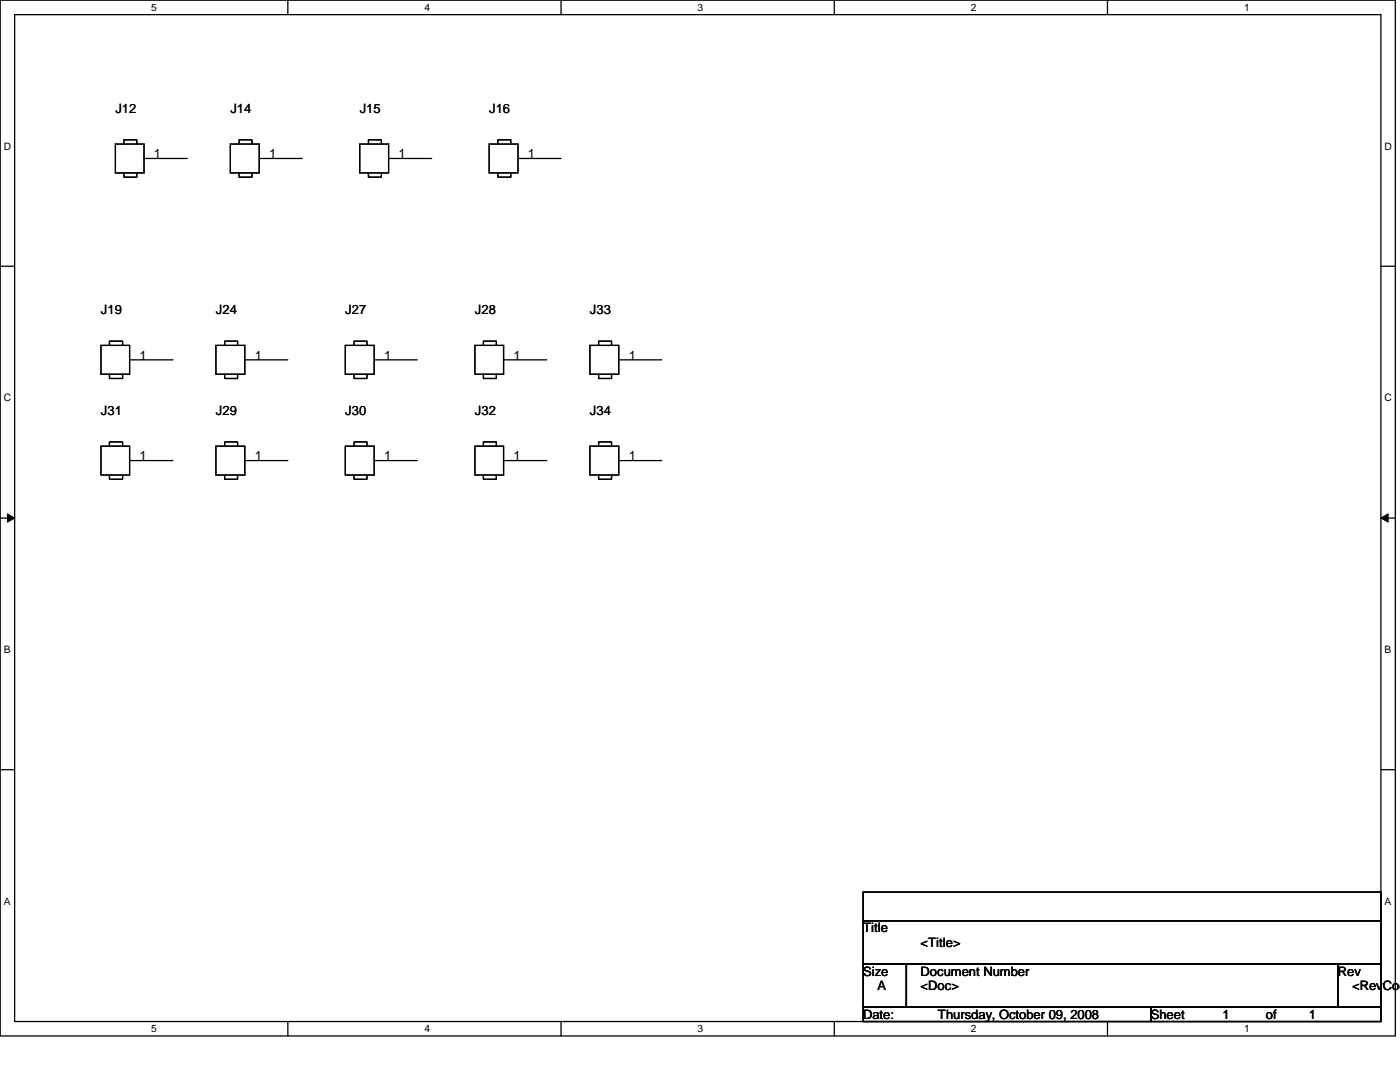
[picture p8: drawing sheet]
<svg xmlns="http://www.w3.org/2000/svg" width="279mm" height="216mm" viewBox="0 0 279 216" stroke-linecap="round" stroke-linejoin="round" font-family="sans-serif">
<defs><g id="words">
<g font-size="2.6">
<text x="23" y="22.5">J12</text>
<text x="46" y="22.5">J14</text>
<text x="71.8" y="22.5">J15</text>
<text x="97.6" y="22.5">J16</text>
<text x="30.7" y="31.6">1</text>
<text x="53.7" y="31.6">1</text>
<text x="79.5" y="31.6">1</text>
<text x="105.4" y="31.6">1</text>
<text x="20.2" y="62.7">J19</text>
<text x="43.1" y="62.7">J24</text>
<text x="68.9" y="62.7">J27</text>
<text x="94.8" y="62.7">J28</text>
<text x="117.7" y="62.7">J33</text>
<text x="27.9" y="71.8">1</text>
<text x="50.8" y="71.8">1</text>
<text x="76.7" y="71.8">1</text>
<text x="102.5" y="71.8">1</text>
<text x="125.5" y="71.8">1</text>
<text x="20.2" y="82.8">J31</text>
<text x="43.1" y="82.8">J29</text>
<text x="68.9" y="82.8">J30</text>
<text x="94.8" y="82.8">J32</text>
<text x="117.7" y="82.8">J34</text>
<text x="27.9" y="91.9">1</text>
<text x="50.8" y="91.9">1</text>
<text x="76.7" y="91.9">1</text>
<text x="102.5" y="91.9">1</text>
<text x="125.5" y="91.9">1</text>
<text x="172.3" y="186.1">Title</text>
<text x="183.7" y="188.9">&lt;Title&gt;</text>
<text x="172.3" y="194.7">Size</text>
<text x="175.1" y="197.6">A</text>
<text x="183.7" y="194.7">Document Number</text>
<text x="183.7" y="197.6">&lt;Doc&gt;</text>
<text x="267" y="194.7">Rev</text>
<text x="269.8" y="197.6">&lt;RevCod</text>
<text x="172.3" y="203.3">Date:</text>
<text x="187.2" y="203.3">Thursday, October 09, 2008</text>
<text x="229.7" y="203.3">Sheet</text>
<text x="244" y="203.3">1</text>
<text x="252.6" y="203.3">of</text>
<text x="261.2" y="203.3">1</text>
</g>
<g font-size="2">
<text x="30.2" y="2.2">5</text>
<text x="84.7" y="2.2">4</text>
<text x="139.2" y="2.2">3</text>
<text x="193.8" y="2.2">2</text>
<text x="248.3" y="2.2">1</text>
<text x=".8" y="29.8">D</text>
<text x="276.3" y="29.8">D</text>
<text x=".8" y="80.1">C</text>
<text x="276.3" y="80.1">C</text>
<text x=".8" y="130.3">B</text>
<text x="276.3" y="130.3">B</text>
<text x=".8" y="180.5">A</text>
<text x="276.3" y="180.5">A</text>
<text x="30.2" y="206">5</text>
<text x="84.7" y="206">4</text>
<text x="139.2" y="206">3</text>
<text x="193.8" y="206">2</text>
<text x="248.3" y="206">1</text>
</g>
</g></defs>
<path d="M0 0h278.5v206.7h-278.5zM2.9 2.9h272.7v200.9h-272.7z" fill="none" stroke="#000" stroke-width=".25"/>
<g fill="#fff">
<path d="M30.2 .3h1.1v2.3h-1.1z"/>
<path d="M30.2 204.1h1.1v2.3h-1.1z"/>
</g>
<path d="M57.4 0v2.9M57.4 203.8v2.9" fill="none" stroke="#000" stroke-width=".25"/>
<g fill="#fff">
<path d="M84.7 .3h1.1v2.3h-1.1z"/>
<path d="M84.7 204.1h1.1v2.3h-1.1z"/>
</g>
<path d="M112 0v2.9M112 203.8v2.9" fill="none" stroke="#000" stroke-width=".25"/>
<g fill="#fff">
<path d="M139.2 .3h1.1v2.3h-1.1z"/>
<path d="M139.2 204.1h1.1v2.3h-1.1z"/>
</g>
<path d="M166.5 0v2.9M166.5 203.8v2.9" fill="none" stroke="#000" stroke-width=".25"/>
<g fill="#fff">
<path d="M193.8 .3h1.1v2.3h-1.1z"/>
<path d="M193.8 204.1h1.1v2.3h-1.1z"/>
</g>
<path d="M221 0v2.9M221 203.8v2.9" fill="none" stroke="#000" stroke-width=".25"/>
<g fill="#fff">
<path d="M248.3 .3h1.1v2.3h-1.1z"/>
<path d="M248.3 204.1h1.1v2.3h-1.1z"/>
<path d="M.8 28h1.4v2.3h-1.4z"/>
<path d="M276.3 28h1.4v2.3h-1.4z"/>
<path d="M.8 78.2h1.4v2.3h-1.4z"/>
<path d="M276.3 78.2h1.4v2.3h-1.4z"/>
</g>
<path d="M0 53.1h2.9M275.6 53.1h2.9" fill="none" stroke="#000" stroke-width=".25"/>
<g fill="#fff">
<path d="M.8 128.5h1.3v2.2h-1.3z"/>
<path d="M276.3 128.5h1.3v2.2h-1.3z"/>
</g>
<path d="M0 103.4h2.9M275.6 103.4h2.9" fill="none" stroke="#000" stroke-width=".25"/>
<path d="M1.5 102.5l1.4 .9-1.4 .8zM275.6 103.4l1.4-.9v1.7z" fill="#000"/>
<path d="M1.5 102.5l1.4 .9-1.4 .8zM275.6 103.4l1.4-.9v1.7z" fill="none" stroke="#000" stroke-width=".2"/>
<g fill="#fff">
<path d="M.8 178.7h1.3v2.2h-1.3z"/>
<path d="M276.3 178.7h1.3v2.2h-1.3z"/>
</g>
<g fill="none" stroke="#000" stroke-width=".25">
<path d="M23 28.7h5.7v5.8h-5.7zM24.7 28.7v-.8h2.6v.8M24.7 34.5v.8h2.6v-.8M28.7 31.6h8.7M46 28.7h5.7v5.8h-5.7zM47.7 28.7v-.8h2.6v.8M47.7 34.5v.8h2.6v-.8M51.7 31.6h8.6M71.8 28.7h5.8v5.8h-5.8zM73.5 28.7v-.8h2.6v.8M73.5 34.5v.8h2.6v-.8M77.6 31.6h8.5"/>
<path d="M97.6 28.7h5.8v5.8h-5.8zM99.4 28.7v-.8h2.5v.8M99.4 34.5v.8h2.5v-.8M103.4 31.6h8.6M20.2 68.9h5.7v5.8h-5.7zM21.8 68.9v-.8h2.7v.8M21.8 74.7v.8h2.7v-.8M25.9 71.8h8.6M43.1 68.9h5.8v5.8h-5.8zM44.8 68.9v-.8h2.6v.8M44.8 74.7v.8h2.6v-.8M48.9 71.8h8.5"/>
<path d="M68.9 68.9h5.8v5.8h-5.8zM70.7 68.9v-.8h2.5v.8M70.7 74.7v.8h2.5v-.8M74.7 71.8h8.6M94.8 68.9h5.7v5.8h-5.7zM96.5 68.9v-.8h2.6v.8M96.5 74.7v.8h2.6v-.8M100.5 71.8h8.6M117.7 68.9h5.8v5.8h-5.8zM119.5 68.9v-.8h2.5v.8M119.5 74.7v.8h2.5v-.8M123.5 71.8h8.6"/>
<path d="M20.2 89h5.7v5.8h-5.7zM21.8 89v-.8h2.7v.8M21.8 94.8v.8h2.7v-.8M25.9 91.9h8.6M43.1 89h5.8v5.8h-5.8zM44.8 89v-.8h2.6v.8M44.8 94.8v.8h2.6v-.8M48.9 91.9h8.5M68.9 89h5.8v5.8h-5.8zM70.7 89v-.8h2.5v.8M70.7 94.8v.8h2.5v-.8M74.7 91.9h8.6"/>
<path d="M94.8 89h5.7v5.8h-5.7zM96.5 89v-.8h2.6v.8M96.5 94.8v.8h2.6v-.8M100.5 91.9h8.6M117.7 89h5.8v5.8h-5.8zM119.5 89v-.8h2.5v.8M119.5 94.8v.8h2.5v-.8M123.5 91.9h8.6M0 153.6h2.9M275.6 153.6h2.9M172.3 178h103.3v5.7h-103.3zM172.3 183.7h103.3v8.7h-103.3z"/>
<path d="M172.3 192.4h8.6v8.6h-8.6zM180.9 192.4h86.1v8.6h-86.1zM267 192.4h8.6v8.6h-8.6zM172.3 201h57.4v2.8h-57.4zM229.7 201h45.9v2.8h-45.9z"/>
</g>
<use href="#words"/>
</svg>
